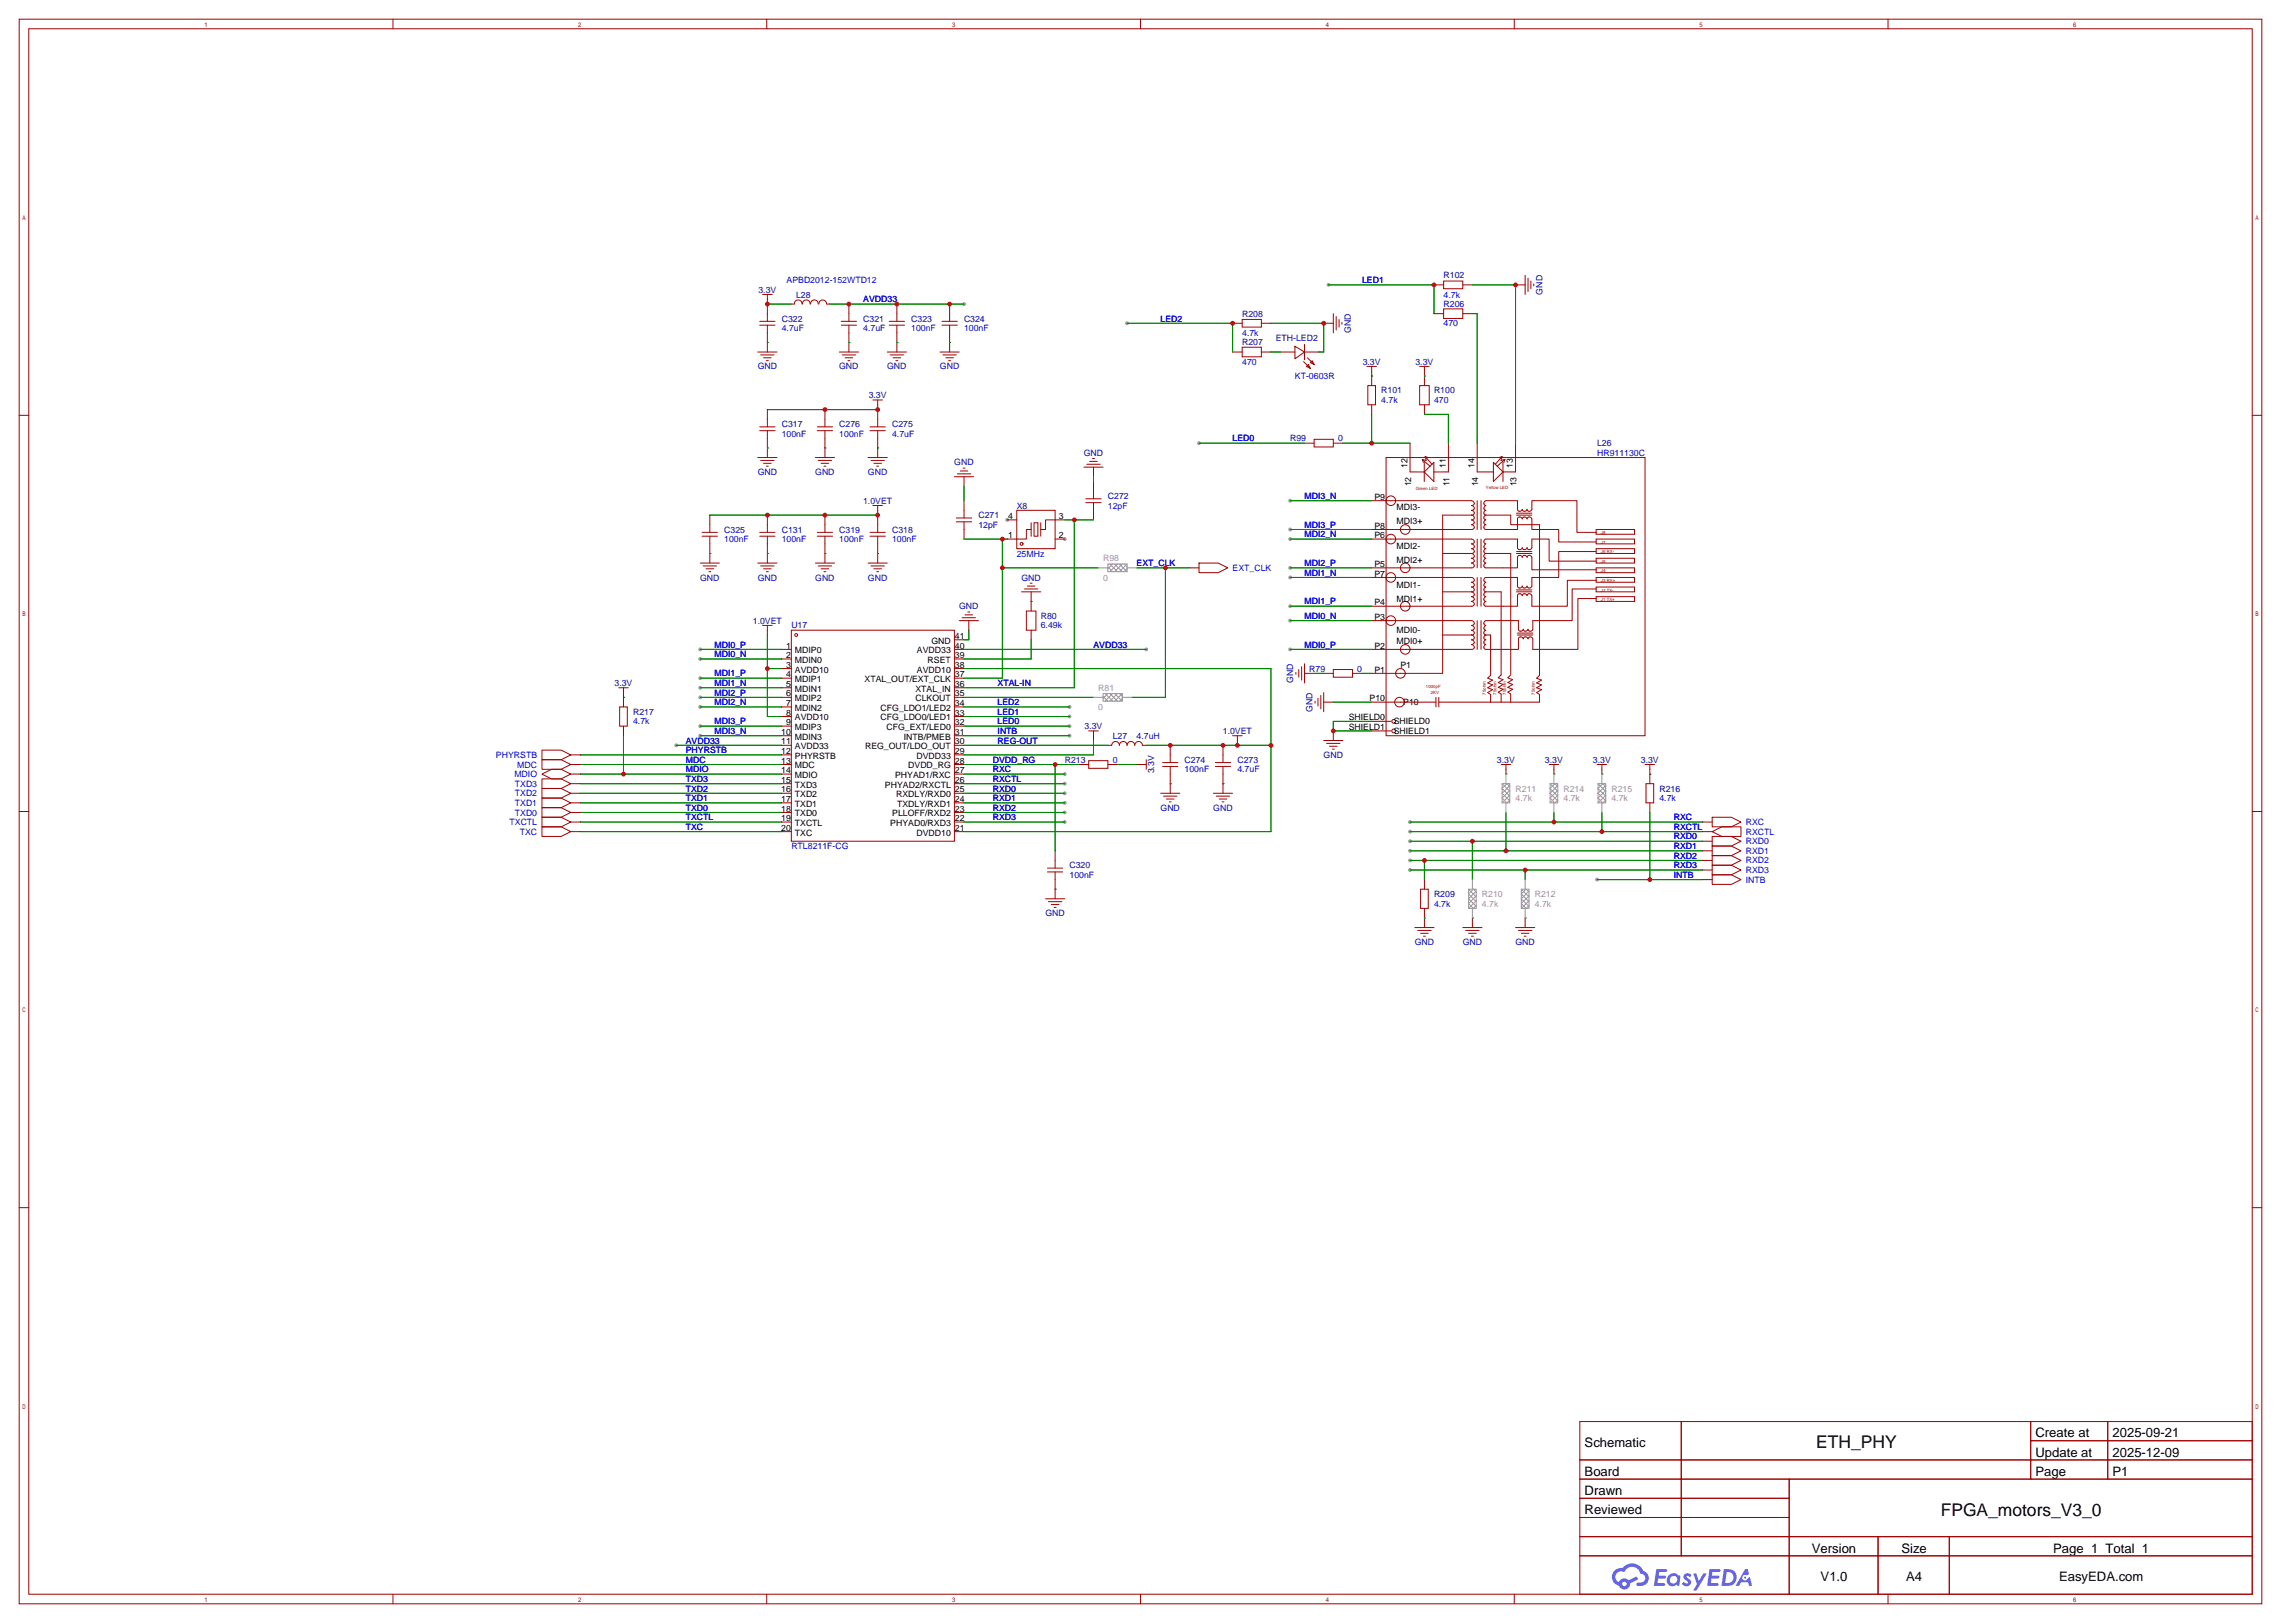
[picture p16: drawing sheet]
<svg xmlns="http://www.w3.org/2000/svg" width="604mm" height="430mm" viewBox="0 0 604 430" stroke-linecap="round" stroke-linejoin="round" font-family="sans-serif">
<defs><g id="words">
<g font-size="4.6">
<text x="480.9" y="383.5">ETH_PHY</text>
<text x="513.9" y="401.3">FPGA_motors_V3_0</text>
</g>
<g font-size="3.5">
<text x="419.6" y="383.2">Schematic</text>
<text x="539" y="380.6">Create at</text>
<text x="559.4" y="380.6">2025-09-21</text>
<text x="539" y="385.7">Update at</text>
<text x="559.4" y="385.7">2025-12-09</text>
<text x="419.6" y="390.8">Board</text>
<text x="419.6" y="395.9">Drawn</text>
<text x="539" y="390.8">Page</text>
<text x="559.4" y="390.8">P1</text>
<text x="419.6" y="401">Reviewed</text>
<text x="479.8" y="411.1">Version</text>
<text x="503.5" y="411.1">Size</text>
<text x="543.7" y="411.1">Page 1 Total 1</text>
<text x="482.1" y="418.7">V1.0</text>
<text x="504.8" y="418.7">A4</text>
<text x="545.2" y="418.7">EasyEDA.com</text>
</g>
<g font-size="2.3" fill="#000080">
<text x="200.8" y="77.5">3.3V</text>
<text x="382.3" y="73.7">R102</text>
<text x="210.8" y="78.8">L28</text>
<text x="328.9" y="83.9">R208</text>
<text x="382.3" y="81.3">R206</text>
<text x="408.5" y="78" transform="rotate(-90 408.5 78)">GND</text>
<text x="207" y="85.1">C322</text>
<text x="228.6" y="85.1">C321</text>
<text x="241.3" y="85.1">C323</text>
<text x="255.3" y="85.1">C324</text>
<text x="357.7" y="88.2" transform="rotate(-90 357.7 88.2)">GND</text>
<text x="328.9" y="91.5">R207</text>
<text x="337.8" y="90.2">ETH-LED2</text>
<text x="200.6" y="97.8">GND</text>
<text x="222.2" y="97.8">GND</text>
<text x="234.9" y="97.8">GND</text>
<text x="248.9" y="97.8">GND</text>
<text x="360.8" y="96.6">3.3V</text>
<text x="374.8" y="96.6">3.3V</text>
<text x="230" y="105.5">3.3V</text>
<text x="365.8" y="104.2">R101</text>
<text x="379.7" y="104.2">R100</text>
<text x="207" y="113.1">C317</text>
<text x="222.2" y="113.1">C276</text>
<text x="236.2" y="113.1">C275</text>
<text x="341.6" y="116.9">R99</text>
<text x="422.9" y="118.2">L26</text>
<text x="200.6" y="125.8">GND</text>
<text x="215.9" y="125.8">GND</text>
<text x="229.8" y="125.8">GND</text>
<text x="252.7" y="123.2">GND</text>
<text x="287" y="120.7">GND</text>
<text x="228.6" y="133.4">1.0VET</text>
<text x="259.1" y="137.2">C271</text>
<text x="269.2" y="134.7">X8</text>
<text x="293.4" y="132.1">C272</text>
<text x="191.8" y="141">C325</text>
<text x="207" y="141">C131</text>
<text x="222.2" y="141">C319</text>
<text x="236.2" y="141">C318</text>
<text x="185.4" y="153.7">GND</text>
<text x="200.6" y="153.7">GND</text>
<text x="215.9" y="153.7">GND</text>
<text x="229.8" y="153.7">GND</text>
<text x="270.5" y="153.7">GND</text>
<text x="254" y="161.3">GND</text>
<text x="199.4" y="165.1">1.0VET</text>
<text x="209.5" y="166.4">U17</text>
<text x="275.6" y="163.9">R80</text>
<text x="346.7" y="177.8">R79</text>
<text x="162.7" y="181.7">3.3V</text>
<text x="342.4" y="180.9" transform="rotate(-90 342.4 180.9)">GND</text>
<text x="167.6" y="189.3">R217</text>
<text x="347.5" y="188.5" transform="rotate(-90 347.5 188.5)">GND</text>
<text x="287.2" y="193.1">3.3V</text>
<text x="294.6" y="195.6">L27</text>
<text x="323.8" y="194.4">1.0VET</text>
<text x="281.9" y="202">R213</text>
<text x="313.7" y="202">C274</text>
<text x="327.7" y="202">C273</text>
<text x="350.5" y="200.7">GND</text>
<text x="396.4" y="202">3.3V</text>
<text x="409.1" y="202">3.3V</text>
<text x="421.8" y="202">3.3V</text>
<text x="434.5" y="202">3.3V</text>
<text x="305.6" y="204.8" transform="rotate(-90 305.6 204.8)">3.3V</text>
<text x="439.4" y="209.6">R216</text>
<text x="307.3" y="214.7">GND</text>
<text x="321.3" y="214.7">GND</text>
<text x="283.2" y="229.9">C320</text>
<text x="379.7" y="237.5">R209</text>
<text x="276.8" y="242.6">GND</text>
<text x="374.6" y="250.2">GND</text>
<text x="387.3" y="250.2">GND</text>
<text x="401.3" y="250.2">GND</text>
</g>
<g font-size="2.3" fill="#00f">
<text x="208.3" y="75">APBD2012-152WTD12</text>
<text x="360.7" y="75">LED1</text>
<text x="228.6" y="80.1">AVDD33</text>
<text x="382.3" y="78.8">4.7k</text>
<text x="207" y="87.7">4.7uF</text>
<text x="228.6" y="87.7">4.7uF</text>
<text x="241.3" y="87.7">100nF</text>
<text x="255.3" y="87.7">100nF</text>
<text x="307.3" y="85.1">LED2</text>
<text x="328.9" y="88.9">4.7k</text>
<text x="382.3" y="86.4">470</text>
<text x="328.9" y="96.6">470</text>
<text x="342.9" y="100.4">KT-0603R</text>
<text x="365.8" y="106.7">4.7k</text>
<text x="379.7" y="106.7">470</text>
<text x="207" y="115.6">100nF</text>
<text x="222.2" y="115.6">100nF</text>
<text x="236.2" y="115.6">4.7uF</text>
<text x="326.4" y="116.9">LED0</text>
<text x="354.3" y="116.9">0</text>
<text x="422.9" y="120.7">HR911130C</text>
<text x="293.4" y="134.7">12pF</text>
<text x="345.4" y="132.1">MDI3_N</text>
<text x="191.8" y="143.6">100nF</text>
<text x="207" y="143.6">100nF</text>
<text x="222.2" y="143.6">100nF</text>
<text x="236.2" y="143.6">100nF</text>
<text x="259.1" y="139.7">12pF</text>
<text x="345.4" y="142.3">MDI2_N</text>
<text x="345.4" y="139.7">MDI3_P</text>
<text x="269.2" y="147.4">25MHz</text>
<text x="301" y="149.9">EXT_CLK</text>
<text x="345.4" y="149.9">MDI2_P</text>
<text x="326.4" y="151.2">EXT_CLK</text>
<text x="345.4" y="152.4">MDI1_N</text>
<text x="345.4" y="160.1">MDI1_P</text>
<text x="275.6" y="166.4">6.49k</text>
<text x="345.4" y="163.9">MDI0_N</text>
<text x="189.2" y="171.5">MDI0_P</text>
<text x="289.6" y="171.5">AVDD33</text>
<text x="345.4" y="171.5">MDI0_P</text>
<text x="189.2" y="174">MDI0_N</text>
<text x="189.2" y="179.1">MDI1_P</text>
<text x="359.4" y="177.8">0</text>
<text x="189.2" y="181.7">MDI1_N</text>
<text x="189.2" y="184.2">MDI2_P</text>
<text x="264.2" y="181.7">XTAL-IN</text>
<text x="167.6" y="191.8">4.7k</text>
<text x="189.2" y="186.7">MDI2_N</text>
<text x="189.2" y="191.8">MDI3_P</text>
<text x="264.2" y="186.7">LED2</text>
<text x="264.2" y="189.3">LED1</text>
<text x="264.2" y="191.8">LED0</text>
<text x="181.6" y="196.9">AVDD33</text>
<text x="189.2" y="194.4">MDI3_N</text>
<text x="264.2" y="196.9">REG-OUT</text>
<text x="264.2" y="194.4">INTB</text>
<text x="301" y="195.6">4.7uH</text>
<text x="131.3" y="200.7">PHYRSTB</text>
<text x="137" y="203.2">MDC</text>
<text x="181.6" y="199.4">PHYRSTB</text>
<text x="181.6" y="202">MDC</text>
<text x="262.9" y="202">DVDD_RG</text>
<text x="294.6" y="202">0</text>
<text x="136.2" y="205.8">MDIO</text>
<text x="136.3" y="208.3">TXD3</text>
<text x="181.6" y="204.5">MDIO</text>
<text x="181.6" y="207.1">TXD3</text>
<text x="181.6" y="209.6">TXD2</text>
<text x="262.9" y="204.5">RXC</text>
<text x="262.9" y="207.1">RXCTL</text>
<text x="262.9" y="209.6">RXD0</text>
<text x="313.7" y="204.5">100nF</text>
<text x="327.7" y="204.5">4.7uF</text>
<text x="136.3" y="210.9">TXD2</text>
<text x="136.3" y="213.4">TXD1</text>
<text x="136.3" y="215.9">TXD0</text>
<text x="181.6" y="212.1">TXD1</text>
<text x="181.6" y="214.7">TXD0</text>
<text x="262.9" y="212.1">RXD1</text>
<text x="262.9" y="214.7">RXD2</text>
<text x="439.4" y="212.1">4.7k</text>
<text x="134.9" y="218.5">TXCTL</text>
<text x="137.6" y="221">TXC</text>
<text x="181.6" y="217.2">TXCTL</text>
<text x="181.6" y="219.8">TXC</text>
<text x="262.9" y="217.2">RXD3</text>
<text x="443.2" y="217.2">RXC</text>
<text x="443.2" y="219.8">RXCTL</text>
<text x="462.3" y="218.5">RXC</text>
<text x="462.3" y="221">RXCTL</text>
<text x="209.5" y="224.8">RTL8211F-CG</text>
<text x="443.2" y="227.4">RXD2</text>
<text x="443.2" y="224.8">RXD1</text>
<text x="443.2" y="222.3">RXD0</text>
<text x="462.3" y="226.1">RXD1</text>
<text x="462.3" y="223.6">RXD0</text>
<text x="283.2" y="232.5">100nF</text>
<text x="443.2" y="229.9">RXD3</text>
<text x="443.2" y="232.5">INTB</text>
<text x="462.3" y="228.6">RXD2</text>
<text x="462.3" y="231.2">RXD3</text>
<text x="462.3" y="233.7">INTB</text>
<text x="379.7" y="240.1">4.7k</text>
</g>
<g font-size="2.3">
<text x="372.7" y="123.9" transform="rotate(-90 372.7 123.9)">12</text>
<text x="382.8" y="123.9" transform="rotate(-90 382.8 123.9)">11</text>
<text x="390.4" y="123.9" transform="rotate(-90 390.4 123.9)">14</text>
<text x="400.6" y="123.9" transform="rotate(-90 400.6 123.9)">13</text>
<text x="373.7" y="128.8" transform="rotate(-90 373.7 128.8)">12</text>
<text x="383.8" y="128.8" transform="rotate(-90 383.8 128.8)">11</text>
<text x="391.5" y="128.8" transform="rotate(-90 391.5 128.8)">14</text>
<text x="401.6" y="128.8" transform="rotate(-90 401.6 128.8)">13</text>
<text x="266.9" y="137.4">4</text>
<text x="280.4" y="137.4">3</text>
<text x="364" y="132.4">P9</text>
<text x="369.8" y="135.2">MDI3-</text>
<text x="266.9" y="142.5">1</text>
<text x="280.4" y="142.5">2</text>
<text x="364" y="142.5">P6</text>
<text x="364" y="140">P8</text>
<text x="369.8" y="138.7">MDI3+</text>
<text x="369.8" y="145.3">MDI2-</text>
<text x="369.8" y="149.1">MDI2+</text>
<text x="364" y="152.7">P7</text>
<text x="364" y="150.1">P5</text>
<text x="369.8" y="155.7">MDI1-</text>
<text x="364" y="160.3">P4</text>
<text x="369.8" y="159.3">MDI1+</text>
<text x="364" y="164.1">P3</text>
<text x="369.8" y="167.7">MDI0-</text>
<text x="208.1" y="171.7">1</text>
<text x="210.5" y="173">MDIP0</text>
<text x="242.8" y="173">AVDD33</text>
<text x="246.7" y="170.5">GND</text>
<text x="252.9" y="171.7">40</text>
<text x="252.9" y="169.2">41</text>
<text x="364" y="171.7">P2</text>
<text x="369.8" y="170.5">MDI0+</text>
<text x="208.1" y="174.3">2</text>
<text x="208.1" y="176.8">3</text>
<text x="208.1" y="179.3">4</text>
<text x="210.5" y="175.5">MDIN0</text>
<text x="210.5" y="178.1">AVDD10</text>
<text x="242.8" y="178.1">AVDD10</text>
<text x="245.6" y="175.5">RSET</text>
<text x="252.9" y="179.3">37</text>
<text x="252.9" y="176.8">38</text>
<text x="252.9" y="174.3">39</text>
<text x="364" y="178.1">P1</text>
<text x="370.8" y="176.8">P1</text>
<text x="208.1" y="181.9">5</text>
<text x="208.1" y="184.4">6</text>
<text x="210.5" y="180.6">MDIP1</text>
<text x="210.5" y="183.2">MDIN1</text>
<text x="210.5" y="185.7">MDIP2</text>
<text x="228.9" y="180.6">XTAL_OUT/EXT_CLK</text>
<text x="242.4" y="183.2">XTAL_IN</text>
<text x="242.4" y="185.7">CLKOUT</text>
<text x="252.9" y="184.4">35</text>
<text x="252.9" y="181.9">36</text>
<text x="362.7" y="185.7">P10</text>
<text x="208.1" y="187">7</text>
<text x="208.1" y="189.5">8</text>
<text x="210.5" y="188.2">MDIN2</text>
<text x="210.5" y="190.8">AVDD10</text>
<text x="233.2" y="190.8">CFG_LDO0/LED1</text>
<text x="233.2" y="188.2">CFG_LDO1/LED2</text>
<text x="252.9" y="189.5">33</text>
<text x="252.9" y="187">34</text>
<text x="357.2" y="190.8">SHIELD0</text>
<text x="369.1" y="191.8">SHIELD0</text>
<text x="371.6" y="186.7">P10</text>
<text x="206.9" y="194.6">10</text>
<text x="206.9" y="197.1">11</text>
<text x="208.1" y="192">9</text>
<text x="210.5" y="193.3">MDIP3</text>
<text x="210.5" y="195.9">MDIN3</text>
<text x="234.7" y="193.3">CFG_EXT/LED0</text>
<text x="239.3" y="195.9">INTB/PMEB</text>
<text x="252.9" y="197.1">30</text>
<text x="252.9" y="194.6">31</text>
<text x="252.9" y="192">32</text>
<text x="357.2" y="193.3">SHIELD1</text>
<text x="369.1" y="194.3">SHIELD1</text>
<text x="206.9" y="199.7">12</text>
<text x="206.9" y="202.2">13</text>
<text x="210.5" y="198.4">AVDD33</text>
<text x="210.5" y="200.9">PHYRSTB</text>
<text x="210.5" y="203.5">MDC</text>
<text x="229.1" y="198.4">REG_OUT/LDO_OUT</text>
<text x="240.5" y="203.5">DVDD_RG</text>
<text x="242.7" y="200.9">DVDD33</text>
<text x="252.9" y="202.2">28</text>
<text x="252.9" y="199.7">29</text>
<text x="206.9" y="204.7">14</text>
<text x="206.9" y="207.3">15</text>
<text x="206.9" y="209.8">16</text>
<text x="210.5" y="206">MDIO</text>
<text x="210.5" y="208.6">TXD3</text>
<text x="234.3" y="208.6">PHYAD2/RXCTL</text>
<text x="237" y="206">PHYAD1/RXC</text>
<text x="252.9" y="209.8">25</text>
<text x="252.9" y="207.3">26</text>
<text x="252.9" y="204.7">27</text>
<text x="206.9" y="212.4">17</text>
<text x="206.9" y="214.9">18</text>
<text x="210.5" y="211.1">TXD2</text>
<text x="210.5" y="213.6">TXD1</text>
<text x="237.3" y="211.1">RXDLY/RXD0</text>
<text x="237.5" y="213.6">TXDLY/RXD1</text>
<text x="252.9" y="214.9">23</text>
<text x="252.9" y="212.4">24</text>
<text x="206.9" y="217.4">19</text>
<text x="206.9" y="220">20</text>
<text x="210.5" y="216.2">TXD0</text>
<text x="210.5" y="218.7">TXCTL</text>
<text x="210.5" y="221.3">TXC</text>
<text x="235.8" y="218.7">PHYAD0/RXD3</text>
<text x="236.3" y="216.2">PLLOFF/RXD2</text>
<text x="242.7" y="221.3">DVDD10</text>
<text x="252.9" y="220">21</text>
<text x="252.9" y="217.4">22</text>
</g>
<g font-size="2.3" fill="#999">
<text x="292.1" y="148.6">R98</text>
<text x="292.1" y="153.7">0</text>
<text x="290.8" y="182.9">R81</text>
<text x="290.8" y="188">0</text>
<text x="401.3" y="209.6">R211</text>
<text x="414" y="209.6">R214</text>
<text x="426.7" y="209.6">R215</text>
<text x="401.3" y="212.1">4.7k</text>
<text x="414" y="212.1">4.7k</text>
<text x="426.7" y="212.1">4.7k</text>
<text x="392.4" y="237.5">R210</text>
<text x="406.4" y="237.5">R212</text>
<text x="392.4" y="240.1">4.7k</text>
<text x="406.4" y="240.1">4.7k</text>
</g>
<g font-size="1.2" fill="#a00000">
<text x="374.9" y="129.7">Green LED</text>
<text x="393.4" y="129.5">Yellow LED</text>
<text x="423.9" y="141.4">J8</text>
<text x="423.9" y="144">J7</text>
<text x="423.9" y="146.5">J6 RX-</text>
<text x="423.9" y="149">J5</text>
<text x="423.9" y="151.6">J4</text>
<text x="423.9" y="154.1">J3 RX+</text>
<text x="423.9" y="156.7">J2 TX-</text>
<text x="423.9" y="159.2">J1 TX+</text>
<text x="377.6" y="182.1">1000pF</text>
<text x="378.9" y="183.8">2KV</text>
<text x="393.5" y="183.9" transform="rotate(-90 393.5 183.9)">75ohm</text>
<text x="396.3" y="183.9" transform="rotate(-90 396.3 183.9)">75ohm</text>
<text x="398.8" y="183.9" transform="rotate(-90 398.8 183.9)">75ohm</text>
<text x="406.4" y="183.9" transform="rotate(-90 406.4 183.9)">75ohm</text>
</g>
</g></defs>
<g fill="#999">
<circle cx="266.7" cy="137.7" r=".51"/>
<circle cx="281.9" cy="142.7" r=".51"/>
<circle cx="185.4" cy="172" r=".51"/>
<circle cx="185.4" cy="174.5" r=".51"/>
<circle cx="185.4" cy="179.6" r=".51"/>
<circle cx="185.4" cy="182.1" r=".51"/>
<circle cx="185.4" cy="184.7" r=".51"/>
<circle cx="185.4" cy="187.2" r=".51"/>
<circle cx="185.4" cy="192.3" r=".51"/>
<circle cx="185.4" cy="194.8" r=".51"/>
<circle cx="341.6" cy="172" r=".51"/>
<circle cx="341.6" cy="164.3" r=".51"/>
<circle cx="341.6" cy="160.5" r=".51"/>
<circle cx="341.6" cy="152.9" r=".51"/>
<circle cx="341.6" cy="150.4" r=".51"/>
<circle cx="341.6" cy="142.7" r=".51"/>
<circle cx="341.6" cy="140.2" r=".51"/>
<circle cx="341.6" cy="132.6" r=".51"/>
<circle cx="179.1" cy="197.4" r=".51"/>
<circle cx="283.2" cy="187.2" r=".51"/>
<circle cx="283.2" cy="189.7" r=".51"/>
<circle cx="283.2" cy="192.3" r=".51"/>
<circle cx="283.2" cy="194.8" r=".51"/>
<circle cx="317.5" cy="117.3" r=".51"/>
<circle cx="351.8" cy="75.4" r=".51"/>
<circle cx="298.4" cy="85.6" r=".51"/>
<circle cx="281.9" cy="205" r=".51"/>
<circle cx="281.9" cy="207.5" r=".51"/>
<circle cx="281.9" cy="210.1" r=".51"/>
<circle cx="281.9" cy="212.6" r=".51"/>
<circle cx="281.9" cy="215.1" r=".51"/>
<circle cx="281.9" cy="217.7" r=".51"/>
<circle cx="373.4" cy="227.8" r=".51"/>
<circle cx="373.4" cy="225.3" r=".51"/>
<circle cx="373.4" cy="230.4" r=".51"/>
<circle cx="373.4" cy="222.8" r=".51"/>
<circle cx="255.3" cy="80.5" r=".51"/>
<circle cx="303.5" cy="172" r=".51"/>
<circle cx="373.4" cy="217.7" r=".51"/>
<circle cx="373.4" cy="220.2" r=".51"/>
<circle cx="422.9" cy="232.9" r=".51"/>
</g>
<g fill="none" stroke="#a10000" stroke-width=".26">
<path d="M5.1 5.1h593.8v419.6h-593.8zM7.6 7.6h588.8v414.5h-588.8zM104.1 5.1v2.5M203 5.1v2.5M302 5.1v2.5M401 5.1v2.5M500 5.1v2.5M5.1 110h2.5M596.4 110h2.5M5.1 214.9h2.5M596.4 214.9h2.5M5.1 319.8h2.5"/>
<path d="M596.4 319.8h2.5M418.3 376.4h178.1v45.7h-178.1zM445.2 376.4v35.6M537.7 376.4v15.3M558.1 376.4v15.3M418.3 386.6h178.1M418.3 391.7h178.1M418.3 396.7h55.5M473.8 391.7v30.4M537.7 381.5h58.7M418.3 406.9h178.1M418.3 401.8h55.5"/>
<path d="M418.3 412h178.1M497.3 406.9v15.2M516.2 406.9v15.2M104.1 422.1v2.6M203 422.1v2.6M302 422.1v2.6M401 422.1v2.6M500 422.1v2.6"/>
</g>
<g fill="#5487ff">
<path d="M446.1 416.8a1.3 1.3 0 0 1 1.8 .3l-.4 .6a.47 .47 0 0 0-.4-.4 .47 .47 0 0 0-.5 .3l.1 .1a1.28 1.28 0 0 1 .8 2 1.53 1.53 0 0 1-2.2-.3l.5-.6 .8 .5a.31 .31 0 0 0 .4-.3 .31 .31 0 0 0-.3-.3 1.12 1.12 0 0 1-.6-1.9z"/>
<path d="M448.4 416.6h.8l.7 2 1.1-2h1l-2.8 4.6h-.9l1-1.7z"/>
<path d="M438.6 415.5h2.5a.4 .4 0 0 1 .4 .4 .4 .4 0 0 1-.4 .4h-1.7l-.2 .9h1.7l.3 .4-.4 .4h-1.7l-.2 1.2h1.7a.39 .39 0 0 1 .4 .4 .39 .39 0 0 1-.4 .4h-2.7z"/>
<path d="M452.7 415.5h2.5a.4 .4 0 0 1 .4 .4 .4 .4 0 0 1-.4 .4h-1.7l-.2 .9h1.7l.3 .4-.4 .4h-1.7l-.2 1.2h1.7a.39 .39 0 0 1 .4 .4 .39 .39 0 0 1-.4 .4h-2.7z"/>
<path d="M462.1 415.5h.7l.4 1.3-.7 .4a.75 .75 0 0 0-1.1 .3 .75 .75 0 0 0 .5 1 .75 .75 0 0 0 .9-.7l.6-.2 .6 2.4h-.9l-.2-1h-1.9l-.5 1h-.9z"/>
<path d="M456.5 415.5l-.7 4.5h1.5a2.27 2.27 0 0 0 2.6-2.3 2.27 2.27 0 0 0-2.7-2.2zM457.2 416.3a1.5 1.5 0 0 1 1.8 1.5 1.5 1.5 0 0 1-1.9 1.4h-.3z"/>
<path d="M441.9 417.1a1.6 1.6 0 0 0-.3 2.3 1.6 1.6 0 0 0 2.3 .2l.8 .4 .3-2.5-.2-.3h-.4a1.58 1.58 0 0 0-2.5-.1zM442.5 417.6a.99 .99 0 0 1 1.6 .6 .99 .99 0 0 1-1.3 1.1 .98 .98 0 0 1-.3-1.7z"/>
<path d="M427.5 415.9a2.37 2.37 0 0 0 1.2 4 1.54 1.54 0 0 0 1.7 1 1.54 1.54 0 0 0 1.3-1.6l2.1-1.1-.4-.8-2.1 1.1a1.57 1.57 0 0 0-2.6 .4 1.5 1.5 0 0 1-.7-2.1 1.5 1.5 0 0 1 2.1-.5 2.27 2.27 0 0 1 2.3-1.4 2.27 2.27 0 0 1 2.1 1.8 1.16 1.16 0 0 1 1.2 1.1 1.16 1.16 0 0 1-1.1 1.2h-.7a.47 .47 0 0 0-.6 .4 .47 .47 0 0 0 .4 .6 2.14 2.14 0 0 0 2.8-1.4 2.14 2.14 0 0 0-1.4-2.7 3.2 3.2 0 0 0-5.4-.7l-1.2 .1zM429.6 419.4a.58 .58 0 0 1 1.1 0 .58 .58 0 0 1-1.1 0z"/>
<circle cx="462.1" cy="417.7" r=".28"/>
</g>
<g fill="none" stroke="#a10000" stroke-width=".26">
<path d="M201.9 78h2.6M203.2 78v7.1M379.7 75.4h2.6M382.3 74.4h5v2.1h-5zM387.3 75.4h2.6M401.3 75.4h2.6M403.9 72.9v5.1M404.6 73.7v3.5M405.4 74.4v2.1M406.1 75.2v.5M200.7 93.2h5M201.2 85.1h4"/>
<path d="M201.2 86.1h4M201.4 94h3.6M202.2 94.7h2M202.9 95.5h.6M203.2 86.1v7.1M212.4 80.5a1.01 1.01 0 0 0-1-1.1 1.01 1.01 0 0 0-1.1 1.1h-.8M212.5 80.5a1.01 1.01 0 0 1 1-1.1 1.01 1.01 0 0 1 1 1.1M214.6 80.5a1.01 1.01 0 0 1 1.1-1.1 1.01 1.01 0 0 1 1 1.1M216.8 80.5a1.01 1.01 0 0 1 1.1-1.1 1.01 1.01 0 0 1 1 1.1M218.9 80.5h.8M222.2 93.2h5.1M222.8 85.1h4"/>
<path d="M222.8 86.1h4M223 94h3.6M223.8 94.7h2M224.5 95.5h.5M224.8 80.5v4.6M224.8 86.1v7.1M234.9 93.2h5.1M235.5 85.1h4M235.5 86.1h4M235.7 94h3.6M236.5 94.7h2M237.2 95.5h.5"/>
<path d="M237.5 80.5v4.6M237.5 86.1v7.1M248.9 93.2h5.1M249.4 85.1h4.1M249.4 86.1h4.1M249.7 94h3.5M250.4 94.7h2.1M251.2 95.5h.5M251.5 80.5v4.6M251.5 86.1v7.1M326.4 85.6h2.5M326.4 93.2h2.5"/>
<path d="M328.9 84.6h5.1v2h-5.1zM328.9 91.9h5.1v2.6h-5.1zM334 85.6h2.5M334 93.2h2.5M339.1 93.2h3.8M342.9 91.7l2.5 1.5-2.5 1.8zM345.2 95.8l1.8 1.7M345.4 91.2v4M345.4 93.2h3.8M346.2 94.7l1.8 1.8M346.5 96.5l.5 1-1.1-.5zM347.5 95.5l.5 1-1-.5z"/>
<path d="M350.5 85.6h2.6M353.1 83.1v5M353.8 83.8v3.6M354.6 84.6v2M355.3 85.3v.6M361.9 97h2.6M363.2 97v5.1M375.9 97h2.6M377.2 97v5.1M379.7 83.1h2.6M382.3 81.8h5v2.5h-5zM387.3 83.1h2.6"/>
<path d="M201.2 113h4M201.2 114h4M203.2 108.5v4.5M203.2 114v7.2M216.4 113h4.1M216.4 114h4.1M218.4 108.5v4.5M218.4 114v7.2M230.4 113h4M230.4 114h4M231.1 105.9h2.6M232.4 105.9v7.1"/>
<path d="M232.4 114v7.2M345.4 117.3h2.6M348 116.3h5.1v2.1h-5.1zM353.1 117.3h2.5M362.2 102.1h2v5.1h-2zM363.2 107.2v2.5M373.4 117.3v7.7M375.9 102.1h2.6v5.1h-2.6zM377.2 107.2v2.5M383.5 117.3l.1 7.7h-3.9M391.2 117.3v7.7h4.3M401.3 117.3v7.7h-3.3"/>
<path d="M188 136.4v4.6M200.7 121.2h5M201.4 121.9h3.6M202.2 122.7h2M202.9 123.4h.6M203.2 136.4v4.6M215.9 121.2h5.1M216.7 121.9h3.5M217.4 122.7h2.1M218.2 123.4h.5M218.4 136.4v4.6M229.9 121.2h5"/>
<path d="M230.6 121.9h3.6M231.1 133.9h2.6M231.4 122.7h2M232.2 123.4h.5M232.4 133.9v7.1M252.7 126.2h5.1M253.2 138.2h4.1M253.2 137.2h4.1M253.5 125.5h3.5M254.3 124.7h2M255 124h.5M255.3 126.2v2.6"/>
<path d="M255.3 132.6v4.6M255.3 138.2v4.5M266.7 137.7h2.5M269.2 135.1h10.2v10.2h-10.2zM273 138.4v3.6M273.8 138.4h1v3.6h-1zM275.6 138.4v3.6M281.9 137.7h-5v2.5h-1.3M287 123.7h5.1M287.5 133.1h4.1M287.5 132.1h4.1M287.8 122.9h3.5"/>
<path d="M288.5 122.2h2.1M289.3 121.4h.5M289.6 123.7v2.5M289.6 127.5v4.6M289.6 133.1v4.6M363.2 132.6h26.4a.65 .65 0 0 1 .8 .6 .65 .65 0 0 1-.8 .7 .65 .65 0 0 1 .8 .6 .65 .65 0 0 1-.8 .6 .65 .65 0 0 1 .8 .7 .65 .65 0 0 1-.8 .6M367 121.2h68.6v73.6h-68.6zM373.4 125h3.7M376.6 121.7l2.1 1.8M376.6 121.7l.3 .7M377.1 125l2.6-2.6v5.1zM377.1 122.4v5.1"/>
<path d="M377.4 120.9l1.8 2M377.4 120.9l.8 .3M377.4 120.9l.3 1-1.1-.2M389.6 136.4a.65 .65 0 0 1 .8 .6 .65 .65 0 0 1-.8 .7 .65 .65 0 0 1 .8 .6 .65 .65 0 0 1-.8 .6 .65 .65 0 0 1 .8 .7 .65 .65 0 0 1-.8 .6h-26.4M389.6 136.4h-7.6v41.9h-18.8M391.2 132.6v7.6M392.2 132.6v7.6M393.4 136.4a.65 .65 0 0 1-.5-.6 .65 .65 0 0 1 .5-.7 .65 .65 0 0 1-.5-.6 .65 .65 0 0 1 .5-.6 .65 .65 0 0 1-.5-.7 .65 .65 0 0 1 .5-.6h8.4v2.3a.65 .65 0 0 0 .7 .5 .65 .65 0 0 0 .6-.5 .65 .65 0 0 0 .6 .5 .65 .65 0 0 0 .7-.5 .65 .65 0 0 0 .6 .5 .65 .65 0 0 0 .6-.5v-2.3h12v8.4h5.1M393.4 136.4l-.5 .5a.58 .58 0 0 0 .5 .8l-.5 .5a.58 .58 0 0 0 .5 .7l-.5 .5a.58 .58 0 0 0 .5 .8h8.4v-2.8a.65 .65 0 0 1 .7-.5 .65 .65 0 0 1 .6 .5 .65 .65 0 0 1 .6-.5 .65 .65 0 0 1 .7 .5 .65 .65 0 0 1 .6-.5 .65 .65 0 0 1 .6 .5v2.8h7.1v3.3h10M393.4 136.4h6.6v2.5h7.7v39.9l-.8 .8 1.3 .5-1.3 .7 1.3 .6-1.3 .7 1.3 .5-1.3 .8 .8 .5v2h-26.7M395.5 122.4l2.5 2.6-2.5 2.5zM397.7 120.9l-1.7 2"/>
<path d="M397.7 120.9l-.7 .3M397.7 120.9l-.2 1 1-.2M398 122.4v5.1M398.5 121.7l-2 1.7M398.5 121.7l-.3 .7M401.6 135.9h4M401.6 136.4h4M185.4 149.1h5.1M185.9 141h4.1M185.9 142h4.1M186.2 149.9h3.5M186.9 150.6h2.1"/>
<path d="M187.7 151.4h.5M188 142v7.1M200.7 149.1h5M201.2 141h4M201.2 142h4M201.4 149.9h3.6M202.2 150.6h2M202.9 151.4h.6M203.2 142v7.1M215.9 149.1h5.1M216.4 141h4.1M216.4 142h4.1"/>
<path d="M216.7 149.9h3.5M217.4 150.6h2.1M218.2 151.4h.5M218.4 142v7.1M229.9 149.1h5M230.4 141h4M230.4 142h4M230.6 149.9h3.6M231.4 150.6h2M232.2 151.4h.5M232.4 142v7.1M270.5 156.7h5.1"/>
<path d="M271.3 156h3.5M272 155.2h2.1M272.8 154.4h.5M273 140.2h-1.2v2.5h-5.1M273 156.7v5.1M279.4 142.7h2.5M315 150.4h2.5M317.5 149.1h5.1l2.5 1.3-2.5 1.2h-5.1zM363.2 142.7h26.4a.65 .65 0 0 1 .8 .7 .65 .65 0 0 1-.8 .6 .65 .65 0 0 1 .8 .7 .65 .65 0 0 1-.8 .6 .65 .65 0 0 1 .8 .6 .65 .65 0 0 1-.8 .7M363.2 152.9h26.4a.65 .65 0 0 1 .8 .6 .65 .65 0 0 1-.8 .7 .65 .65 0 0 1 .8 .6 .65 .65 0 0 1-.8 .6 .65 .65 0 0 1 .8 .7 .65 .65 0 0 1-.8 .6M382 146.6h7.6M382 156.7h7.6"/>
<path d="M389.6 146.6a.65 .65 0 0 1 .8 .6 .65 .65 0 0 1-.8 .6 .65 .65 0 0 1 .8 .7 .65 .65 0 0 1-.8 .6 .65 .65 0 0 1 .8 .6 .65 .65 0 0 1-.8 .7h-26.4M389.6 156.7a.65 .65 0 0 1 .8 .7 .65 .65 0 0 1-.8 .6 .65 .65 0 0 1 .8 .6 .65 .65 0 0 1-.8 .7 .65 .65 0 0 1 .8 .6 .65 .65 0 0 1-.8 .6h-26.4M391.2 142.7v7.7M391.2 152.9v7.6M392.2 142.7v7.7M392.2 152.9v7.6M393.4 146.6a.65 .65 0 0 1-.5-.7 .65 .65 0 0 1 .5-.6 .65 .65 0 0 1-.5-.6 .65 .65 0 0 1 .5-.7 .65 .65 0 0 1-.5-.6 .65 .65 0 0 1 .5-.7h8.4v2.3a.65 .65 0 0 0 .7 .6 .65 .65 0 0 0 .6-.6 .65 .65 0 0 0 .6 .6 .65 .65 0 0 0 .7-.6 .65 .65 0 0 0 .6 .6 .65 .65 0 0 0 .6-.6v-2.3h4.6v5.9h12.5M393.4 146.6l-.5 .5a.58 .58 0 0 0 .5 .7l-.5 .5a.58 .58 0 0 0 .5 .8l-.5 .5a.58 .58 0 0 0 .5 .8h8.4v-2.8a.65 .65 0 0 1 .7-.5 .65 .65 0 0 1 .6 .5 .65 .65 0 0 1 .6-.5 .65 .65 0 0 1 .7 .5 .65 .65 0 0 1 .6-.5 .65 .65 0 0 1 .6 .5v3.3h17.1M393.4 146.6h6.6v32M393.4 156.7h4.1v22l-.8 .8 1.3 .5-1.3 .7 1.3 .6-1.3 .7 1.3 .5-1.3 .8 .8 .5v2M401.6 146h4M401.6 146.6h4"/>
<path d="M401.6 156.2h4M401.6 156.7h4M422.7 140.2h10.1v1.3h-10.1zM422.7 142.7h10.1v1.3h-10.1zM422.7 145.3h10.1v1.3h-10.1zM422.7 147.8h10.1v1.3h-10.1zM422.7 150.4h10.1v1.2h-10.1zM422.7 152.9h10.1v1.3h-10.1zM422.7 155.4h10.1v1.3h-10.1zM422.7 158h10.1v1.3h-10.1zM422.7 146h-10v6.9h-7.1v2.3l-.5 .5a.58 .58 0 0 1-.7-.5l-.5 .5a.58 .58 0 0 1-.8-.5l-.5 .5a.58 .58 0 0 1-.8-.5v-2.3h-8.4l-.5 .5a.58 .58 0 0 0 .5 .8l-.3 .3a.57 .57 0 0 0-.1 .6 .57 .57 0 0 0 .4 .3l-.5 .6a.58 .58 0 0 0 .5 .7M422.7 153.7h-7.7v6.8h-9.4v-2.8l-.5-.5a.58 .58 0 0 0-.7 .5l-.5-.5a.58 .58 0 0 0-.8 .5l-.5-.5a.58 .58 0 0 0-.8 .5v2.8h-8.4a.65 .65 0 0 1-.5-.6 .65 .65 0 0 1 .5-.6 .65 .65 0 0 1-.5-.7 .65 .65 0 0 1 .5-.6 .65 .65 0 0 1-.5-.6 .65 .65 0 0 1 .5-.7"/>
<path d="M422.7 156h-6.4v8.3h-10.4v2.3l-.5 .5a.58 .58 0 0 1-.8-.5l-.5 .5a.58 .58 0 0 1-.7-.5l-.6 .5a.58 .58 0 0 1-.7-.5v-2.3h-8.7l-.5 .5a.58 .58 0 0 0 .5 .8l-.3 .3a.57 .57 0 0 0-.1 .6 .57 .57 0 0 0 .4 .4l-.5 .5a.58 .58 0 0 0 .5 .7l-.5 .6a.58 .58 0 0 0 .5 .7l-.5 .5a.58 .58 0 0 0 .5 .8l-.5 .5a.58 .58 0 0 0 .5 .8h8.7v-2.8a.65 .65 0 0 1 .6-.6 .65 .65 0 0 1 .7 .6 .65 .65 0 0 1 .6-.6 .65 .65 0 0 1 .6 .6 .65 .65 0 0 1 .7-.6 .65 .65 0 0 1 .6 .6v2.8h11.9v-13.5h4.9M201.9 165.6h2.6M203.2 165.6v2.5M207 172h2.5M207 174.5h2.5M207 177h2.5M207 179.6h2.5M209.5 166.9h43.2v55.9h-43.2zM252.7 172h2.6M252.7 174.5h2.6M252.7 177h2.6M252.7 179.6h2.6"/>
<path d="M252.7 169.4h2.6M254 164.3h5.1M254.8 163.6h3.5M255.5 162.8h2.1M256.3 162.1h.5M256.5 164.3v2.6M271.8 161.8h2.5v5.1h-2.5zM273 166.9v2.5M343.2 178.1v.5M343.9 177.3v2M344.7 176.5v3.6M345.4 178.3h2.6"/>
<path d="M345.4 175.8v5M350.5 178.3h2.6M353.1 177.3h5v2h-5zM358.1 178.3h2.6M363.2 164.3h26.4a.65 .65 0 0 1 .8 .7 .65 .65 0 0 1-.8 .6 .65 .65 0 0 1 .8 .6 .65 .65 0 0 1-.8 .7 .65 .65 0 0 1 .8 .6 .65 .65 0 0 1-.8 .6M382 168.1h7.6M389.6 168.1a.65 .65 0 0 1 .8 .7 .65 .65 0 0 1-.8 .6 .65 .65 0 0 1 .8 .7 .65 .65 0 0 1-.8 .6 .65 .65 0 0 1 .8 .6 .65 .65 0 0 1-.8 .7h-26.4M391.2 164.3v7.7M392.2 164.3v7.7M393.2 168.1h1.5v10.7l-.7 .8 1.2 .5-1.2 .7 1.2 .6-1.2 .7 1.2 .5-1.2 .8 .7 .5v2M400 178.7l-.7 .8 1.2 .5-1.2 .7 1.2 .6-1.2 .7 1.2 .5-1.2 .8 .7 .5v2M401.8 167.6h4.1"/>
<path d="M401.8 168.1h4.1M143.5 198.6h5.1l2.5 1.3-2.5 1.3h-5.1zM151.1 199.9h2.6M163.8 182.1h2.6M164.1 187.2h2v5.1h-2zM165.1 182.1v5.1M165.1 192.3v2.5M207 197.4h2.5M207 194.8h2.5M207 182.1h2.5M207 199.9h2.5M207 184.7h2.5"/>
<path d="M207 187.2h2.5M207 189.7h2.5M207 192.3h2.5M252.7 197.4h2.6M252.7 194.8h2.6M252.7 182.1h2.6M252.7 199.9h2.6M252.7 184.7h2.6M252.7 187.2h2.6M252.7 189.7h2.6M252.7 192.3h2.6M288.3 193.5h2.5"/>
<path d="M289.6 193.5v2.6M293.4 197.4h1a1.02 1.02 0 0 1 1-1.1 1.02 1.02 0 0 1 1 1.1 1.02 1.02 0 0 1 1-1.1 1.02 1.02 0 0 1 1 1.1 1.02 1.02 0 0 1 1.1-1.1 1.02 1.02 0 0 1 1 1.1 1.02 1.02 0 0 1 1-1.1 1.02 1.02 0 0 1 1 1.1h1M309.9 197.4v4.5M323.8 197.4v4.5M326.4 194.8h2.5M327.7 194.8v2.6M348.2 185.7v.5M349 184.9v2M349.8 184.1v3.6M350.5 185.9h2.6M350.5 183.4v5.1M350.5 196.1h5.1"/>
<path d="M351.3 196.8h3.5M352 197.6h2.1M352.8 198.4h.5M353.1 193.5v2.6M363.2 191h5.1M363.2 193.5h5.1M363.2 185.9h17M380.2 184.7v2.5M381 184.7v2.5M143.5 205l2.5-1.3h2.6l2.5 1.3-2.5 1.2h-2.6zM143.5 201.2h5.1l2.5 1.2-2.5 1.3h-5.1zM143.5 206.2h5.1l2.5 1.3-2.5 1.3h-5.1z"/>
<path d="M143.5 208.8h5.1l2.5 1.3-2.5 1.2h-5.1zM143.5 211.3h5.1l2.5 1.3-2.5 1.3h-5.1zM143.5 213.9h5.1l2.5 1.2-2.5 1.3h-5.1zM143.5 216.4h5.1l2.5 1.3-2.5 1.2h-5.1zM143.5 218.9h5.1l2.5 1.3-2.5 1.3h-5.1zM151.1 210.1h2.6M151.1 202.4h2.6M151.1 217.7h2.6M151.1 205h2.6M151.1 207.5h2.6M151.1 212.6h2.6M151.1 215.1h2.6"/>
<path d="M207 210.1h2.5M207 202.4h2.5M207 217.7h2.5M207 205h2.5M207 207.5h2.5M207 212.6h2.5M207 215.1h2.5M252.7 210.1h2.6M252.7 202.4h2.6M252.7 217.7h2.6M252.7 205h2.6M252.7 207.5h2.6"/>
<path d="M252.7 212.6h2.6M252.7 215.1h2.6M285.8 202.4h2.5M288.3 201.4h5.1v2.1h-5.1zM293.4 202.4h2.5M301 202.4h2.5M303.5 201.2v2.5M307.3 210.1h5.1M307.8 201.9h4.1M307.8 202.9h4.1M308.1 210.8h3.6M308.9 211.6h2"/>
<path d="M309.6 212.3h.5M309.9 202.9v7.2M321.3 210.1h5.1M321.8 201.9h4.1M321.8 202.9h4.1M322.1 210.8h3.5M322.8 211.6h2.1M323.6 212.3h.5M323.8 202.9v7.2M397.5 202.4h2.5M398.8 202.4v2.6M410.2 202.4h2.5"/>
<path d="M411.5 202.4v2.6M422.9 202.4h2.5M424.2 202.4v2.6M435.6 202.4h2.5M435.9 207.5h2v5.1h-2zM436.9 202.4v5.1M436.9 212.6v2.5M450.8 217.7h2.6M453.4 216.4h5.1l2.5 1.3-2.5 1.2h-5.1zM151.1 220.2h2.6M207 220.2h2.5M252.7 220.2h2.6"/>
<path d="M276.9 238h5M277.4 229.9h4M277.4 230.9h4M277.6 238.8h3.6M278.4 239.5h2M279.4 225.3v4.6M279.4 230.9v7.1M376.2 235.5h2v5h-2zM377.2 232.9v2.6M450.8 227.8h2.6M450.8 225.3h2.6M450.8 222.8h2.6"/>
<path d="M450.8 230.4h2.6M450.8 220.2h2.6M450.8 232.9h2.6M453.4 226.6h5.1l2.5 1.2-2.5 1.3h-5.1zM453.4 224h5.1l2.5 1.3-2.5 1.3h-5.1zM453.4 221.5h5.1l2.5 1.3-2.5 1.2h-5.1zM453.4 229.1h5.1l2.5 1.3-2.5 1.2h-5.1zM453.4 220.2l2.5-1.3h5.1v2.6h-5.1zM453.4 231.6h5.1l2.5 1.3-2.5 1.3h-5.1zM279.1 240.3h.6M374.6 245.6h5.1M375.4 246.4h3.6"/>
<path d="M376.2 247.1h2M376.9 247.9h.5M377.2 240.5v5.1M387.3 245.6h5.1M388.1 246.4h3.6M388.9 247.1h2M389.6 247.9h.5M389.9 243.1v2.5M401.3 245.6h5.1M402.1 246.4h3.5M402.8 247.1h2.1M403.6 247.9h.5"/>
<path d="M403.9 243.1v2.5"/>
<circle cx="368.3" cy="132.6" r="1.27"/>
<circle cx="270.5" cy="144" r=".38"/>
<circle cx="368.3" cy="142.7" r="1.27"/>
<circle cx="368.3" cy="152.9" r="1.27"/>
<circle cx="372.1" cy="140.2" r="1.27"/>
<circle cx="372.1" cy="150.4" r="1.27"/>
<circle cx="210.8" cy="168.1" r=".38"/>
<circle cx="368.3" cy="164.3" r="1.27"/>
<circle cx="370.8" cy="178.3" r="1.27"/>
<circle cx="372.1" cy="172" r="1.27"/>
<circle cx="372.1" cy="160.5" r="1.27"/>
<circle cx="369.1" cy="193.5" r=".51"/>
<circle cx="369.1" cy="191" r=".51"/>
<circle cx="370.6" cy="185.9" r="1.27"/>
</g>
<g fill="none" stroke="#008700" stroke-width=".26">
<path d="M351.8 75.4h27.9v7.7M389.9 75.4h11.4v41.9M203.2 90.7h.1M203.2 80.5h6.3M219.7 80.5h35.6M224.8 90.7h.1M237.5 90.7h.1M251.5 90.7h.1M298.4 85.6h28v7.6M336.5 85.6h14v7.6h-1.3M336.5 93.2h2.6M363.2 99.6h.1"/>
<path d="M377.2 99.6h.1M389.9 83.1h1.3v34.2M203.2 118.6h.1M203.2 108.5h29.2M218.4 118.6h.1M232.4 118.6h.1M317.5 117.3h27.9M355.6 117.3h17.8M363.2 109.7v7.6M377.2 109.7h6.3v7.6M188 136.4h44.4M255.3 128.8v3.8"/>
<path d="M281.9 137.7h7.7M284.5 137.7v44.4h-29.2M289.6 126.2v1.3M341.6 132.6h21.6M188 146.6h.1M203.2 146.6h.1M218.4 146.6h.1M232.4 146.6h.1M255.3 142.7h11.4M265.4 142.7v36.9h-10.1M265.4 150.4h25.4M273 159.3h.1"/>
<path d="M301 150.4h14M308.6 150.4v34.3h-8.9M341.6 152.9h21.6M341.6 150.4h21.6M341.6 142.7h21.6M341.6 140.2h21.6M185.4 172h21.6M185.4 174.5h21.6M185.4 179.6h21.6M203.2 177h3.8M203.2 168.1v21.6h3.8M255.3 172h48.2"/>
<path d="M255.3 177h81.2v43.2h-81.2M256.5 166.9v2.5h-1.2M273 169.4v5.1h-17.7M341.6 172h21.6M341.6 164.3h21.6M341.6 160.5h21.6M348 178.3h2.5M360.7 178.3h2.5M153.7 199.9h53.3M165.1 184.7h.1M165.1 194.8v10.2M179.1 197.4h27.9"/>
<path d="M185.4 182.1h21.6M185.4 184.7h21.6M185.4 187.2h21.6M185.4 192.3h21.6M185.4 194.8h21.6M255.3 184.7h34.3M255.3 187.2h27.9M255.3 192.3h27.9M255.3 194.8h27.9M255.3 197.4h38.1M255.3 189.7h27.9M289.6 196.1v3.8h-34.3"/>
<path d="M303.5 197.4h33M353.1 185.9h10.1M363.2 191h-10.1v2.5h10.1M153.7 202.4h53.3M153.7 205h53.3M153.7 207.5h53.3M153.7 210.1h53.3M153.7 212.6h53.3M153.7 215.1h53.3M153.7 217.7h53.3M255.3 202.4h30.5M255.3 205h26.6"/>
<path d="M255.3 207.5h26.6M255.3 210.1h26.6M255.3 212.6h26.6M255.3 215.1h26.6M255.3 217.7h26.6M279.4 202.4v22.9M295.9 202.4h5.1M309.9 207.5h.1M323.8 207.5h.1M373.4 217.7h77.4M398.8 205h.1M398.8 215.1v10.2"/>
<path d="M411.5 205h.1M411.5 215.1v2.6M424.2 205h.1M424.2 215.1v5.1M436.9 205h.1M436.9 215.1v17.8M153.7 220.2h53.3M279.4 235.5h.1M373.4 220.2h77.4M373.4 227.8h77.4M373.4 225.3h77.4M373.4 230.4h77.4"/>
<path d="M373.4 222.8h77.4M377.2 227.8v5.1M389.9 222.8v10.1M403.9 230.4v2.5M422.9 232.9h27.9M377.2 243.1h.1M389.9 243.1h.1M403.9 243.1h.1"/>
</g>
<g fill="none" stroke="#999" stroke-width=".26">
<path d="M290.8 150.4h2.6M293.4 149.4h5v2h-5zM293.4 150.1l1.2 1.3M293.9 149.4l2 2M294.6 149.4l-1.2 1.2M295.1 149.4l2.1 2M295.9 149.4l-2 2M296.4 149.4l2 2M297.2 149.4l-2.1 2M297.7 149.4l.7 .7M298.4 150.4h2.6M298.4 149.4l-2 2"/>
<path d="M298.4 150.6l-.7 .8M289.6 184.7h2.5M292.1 183.6h5.1v2.1h-5.1zM292.1 184.4l1.3 1.3M292.6 183.6l2 2.1M293.4 183.6l-1.3 1.3M293.9 183.6l2 2.1M294.6 183.6l-2 2.1M295.1 183.6l2.1 2.1M295.9 183.6l-2 2.1M296.4 183.6l.8 .8M297.2 184.7h2.5"/>
<path d="M297.2 183.6l-2.1 2.1M297.2 184.9l-.8 .8M397.8 207.5h2v5.1h-2zM397.8 207.5l2 2M398.8 205v2.5M398.8 212.6v2.5M399.8 208.3l-.8-.8-1.2 1.3 2 2M399.8 208l-2 2.1 2 2M399.8 209.3l-2 2 1.2 1.3 .8-.8M399.8 210.6l-2 2M410.5 207.5h2v5.1h-2zM410.5 207.5l2 2"/>
<path d="M411.5 205v2.5M411.5 212.6v2.5M412.5 208.3l-.8-.8-1.2 1.3 2 2M412.5 208l-2 2.1 2 2M412.5 209.3l-2 2 1.2 1.3 .8-.8M412.5 210.6l-2 2M423.2 207.5h2v5.1h-2zM423.2 207.5l2 2M424.2 205v2.5M424.2 212.6v2.5M425.2 208.3l-.8-.8-1.2 1.3 2 2M425.2 208l-2 2.1 2 2"/>
<path d="M425.2 209.3l-2 2 1.2 1.3 .8-.8M425.2 210.6l-2 2M388.9 235.5h2v5h-2zM388.9 235.5l2 2M389.9 232.9v2.6M390.9 236.2l-.8-.7-1.2 1.2 2 2.1M390.9 236l-2 2 2 2M390.9 237.2l-2 2.1 1.2 1.2 .8-.7M390.9 238.5l-2 2M402.8 235.5h2.1v5h-2.1zM402.8 235.5l2.1 2M403.9 232.9v2.6"/>
<path d="M404.9 236.2l-.8-.7-1.3 1.2 2.1 2.1M404.9 236l-2.1 2 2.1 2M404.9 237.2l-2.1 2.1 1.3 1.2 .8-.7M404.9 238.5l-2.1 2M389.9 240.5v2.6M403.9 240.5v2.6"/>
</g>
<g fill="#c00">
<circle cx="353.1" cy="193.5" r=".63"/>
<circle cx="265.4" cy="142.7" r=".63"/>
<circle cx="265.4" cy="150.4" r=".63"/>
<circle cx="284.5" cy="137.7" r=".63"/>
<circle cx="308.6" cy="150.4" r=".63"/>
<circle cx="336.6" cy="197.4" r=".63"/>
<circle cx="327.7" cy="197.4" r=".63"/>
<circle cx="323.9" cy="197.4" r=".63"/>
<circle cx="309.9" cy="197.4" r=".63"/>
<circle cx="203.2" cy="177" r=".63"/>
<circle cx="218.4" cy="108.5" r=".63"/>
<circle cx="232.4" cy="108.5" r=".63"/>
<circle cx="218.4" cy="136.4" r=".63"/>
<circle cx="232.4" cy="136.4" r=".63"/>
<circle cx="203.2" cy="136.4" r=".63"/>
<circle cx="165.1" cy="205" r=".63"/>
<circle cx="363.2" cy="117.3" r=".63"/>
<circle cx="379.7" cy="75.4" r=".63"/>
<circle cx="401.3" cy="75.4" r=".63"/>
<circle cx="326.4" cy="85.6" r=".63"/>
<circle cx="350.5" cy="85.6" r=".63"/>
<circle cx="279.4" cy="202.4" r=".63"/>
<circle cx="377.2" cy="227.8" r=".63"/>
<circle cx="398.8" cy="225.3" r=".63"/>
<circle cx="403.9" cy="230.4" r=".63"/>
<circle cx="389.9" cy="222.8" r=".63"/>
<circle cx="203.2" cy="80.5" r=".63"/>
<circle cx="224.8" cy="80.5" r=".63"/>
<circle cx="237.5" cy="80.5" r=".63"/>
<circle cx="251.5" cy="80.5" r=".63"/>
<circle cx="411.5" cy="217.7" r=".63"/>
<circle cx="424.2" cy="220.2" r=".63"/>
<circle cx="436.9" cy="232.9" r=".63"/>
</g>
<use href="#words"/>
</svg>
